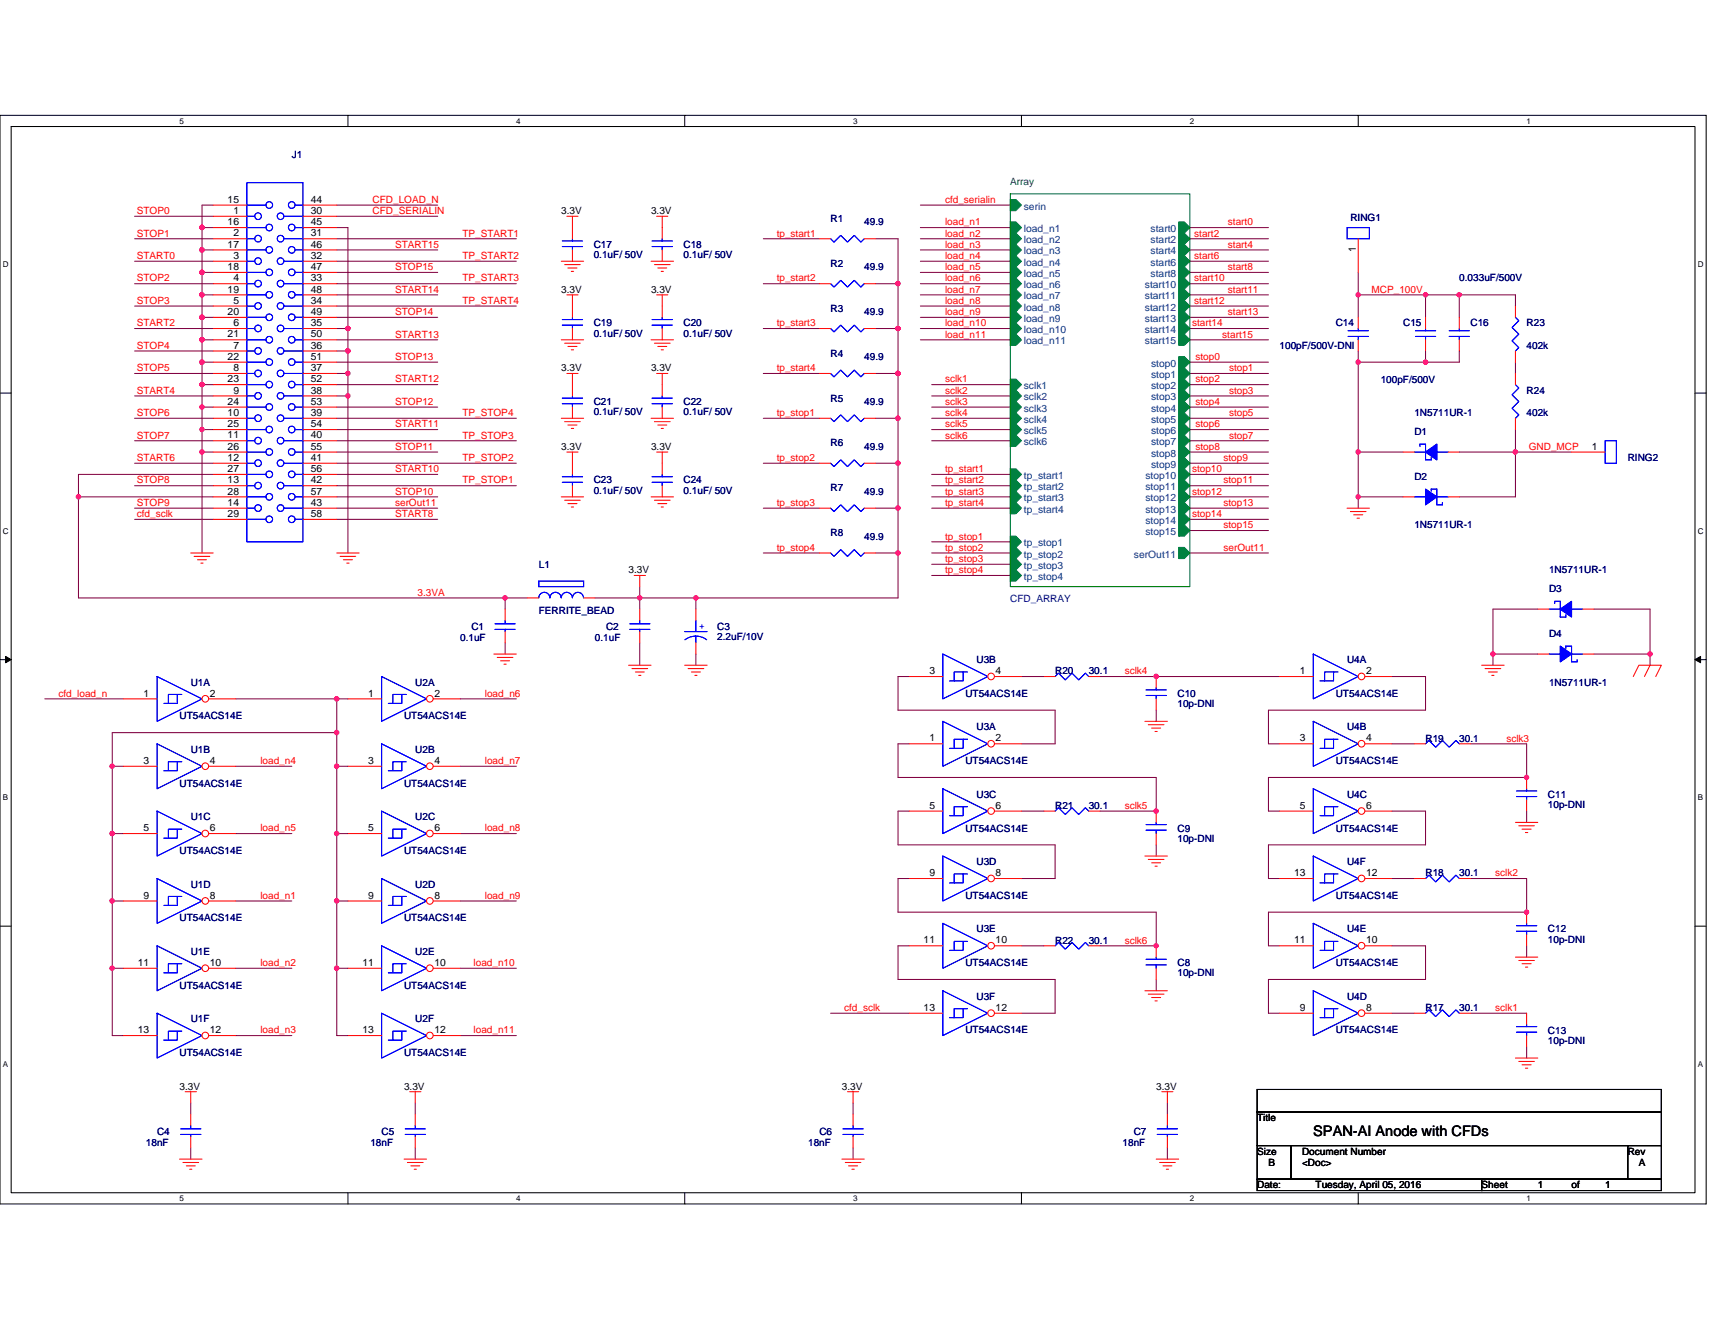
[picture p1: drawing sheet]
<svg xmlns="http://www.w3.org/2000/svg" width="279mm" height="216mm" viewBox="0 0 279 216" stroke-linecap="round" stroke-linejoin="round" font-family="sans-serif">
<defs><g id="words">
<text font-size="2.4" x="214" y="185.1">SPAN-AI Anode with CFDs</text>
<g font-size="1.7">
<text x="37.1" y="33">15</text>
<text x="38" y="34.9">1</text>
<text x="50.6" y="34.9">30</text>
<text x="50.6" y="33">44</text>
<text x="37.1" y="36.7">16</text>
<text x="37.1" y="40.3">17</text>
<text x="38" y="38.5">2</text>
<text x="50.6" y="38.5">31</text>
<text x="50.6" y="36.7">45</text>
<text x="50.6" y="40.3">46</text>
<text x="220.9" y="41.1" transform="rotate(-90 220.9 41.1)">1</text>
<text x="37.1" y="44">18</text>
<text x="37.1" y="47.7">19</text>
<text x="38" y="42.2">3</text>
<text x="38" y="45.8">4</text>
<text x="50.6" y="42.2">32</text>
<text x="50.6" y="45.8">33</text>
<text x="50.6" y="44">47</text>
<text x="50.6" y="47.7">48</text>
<text x="37.1" y="51.3">20</text>
<text x="38" y="49.5">5</text>
<text x="38" y="53.1">6</text>
<text x="50.6" y="49.5">34</text>
<text x="50.6" y="53.1">35</text>
<text x="50.6" y="51.3">49</text>
<text x="37.1" y="55">21</text>
<text x="37.1" y="58.6">22</text>
<text x="38" y="56.8">7</text>
<text x="50.6" y="56.8">36</text>
<text x="50.6" y="55">50</text>
<text x="50.6" y="58.6">51</text>
<text x="37.1" y="62.3">23</text>
<text x="37.1" y="66">24</text>
<text x="38" y="60.5">8</text>
<text x="38" y="64.1">9</text>
<text x="50.6" y="60.5">37</text>
<text x="50.6" y="64.1">38</text>
<text x="50.6" y="62.3">52</text>
<text x="50.6" y="66">53</text>
<text x="37.1" y="67.8">10</text>
<text x="37.1" y="71.4">11</text>
<text x="37.1" y="69.6">25</text>
<text x="50.6" y="67.8">39</text>
<text x="50.6" y="71.4">40</text>
<text x="50.6" y="69.6">54</text>
<text x="37.1" y="75.1">12</text>
<text x="37.1" y="73.3">26</text>
<text x="37.1" y="76.9">27</text>
<text x="50.6" y="75.1">41</text>
<text x="50.6" y="73.3">55</text>
<text x="50.6" y="76.9">56</text>
<text x="259.3" y="73.3">1</text>
<text x="37.1" y="78.8">13</text>
<text x="37.1" y="82.4">14</text>
<text x="37.1" y="80.6">28</text>
<text x="50.6" y="78.8">42</text>
<text x="50.6" y="82.4">43</text>
<text x="50.6" y="80.6">57</text>
<text x="37.1" y="84.2">29</text>
<text x="50.6" y="84.2">58</text>
<text x="23.4" y="113.5">1</text>
<text x="34.2" y="113.5">2</text>
<text x="60" y="113.5">1</text>
<text x="70.8" y="113.5">2</text>
<text x="151.4" y="109.9">3</text>
<text x="162.2" y="109.9">4</text>
<text x="211.8" y="109.9">1</text>
<text x="222.5" y="109.9">2</text>
<text x="23.4" y="124.5">3</text>
<text x="34.2" y="124.5">4</text>
<text x="60" y="124.5">3</text>
<text x="70.8" y="124.5">4</text>
<text x="151.4" y="120.8">1</text>
<text x="162.2" y="120.8">2</text>
<text x="211.8" y="120.8">3</text>
<text x="222.5" y="120.8">4</text>
<text x="151.4" y="131.8">5</text>
<text x="162.2" y="131.8">6</text>
<text x="211.8" y="131.8">5</text>
<text x="222.5" y="131.8">6</text>
<text x="23.4" y="135.4">5</text>
<text x="34.2" y="135.4">6</text>
<text x="60" y="135.4">5</text>
<text x="70.8" y="135.4">6</text>
<text x="151.4" y="142.8">9</text>
<text x="162.2" y="142.8">8</text>
<text x="210.8" y="142.8">13</text>
<text x="222.5" y="142.8">12</text>
<text x="23.4" y="146.4">9</text>
<text x="34.2" y="146.4">8</text>
<text x="60" y="146.4">9</text>
<text x="70.8" y="146.4">8</text>
<text x="150.5" y="153.7">11</text>
<text x="162.2" y="153.7">10</text>
<text x="210.8" y="153.7">11</text>
<text x="222.5" y="153.7">10</text>
<text x="22.5" y="157.4">11</text>
<text x="34.2" y="157.4">10</text>
<text x="59" y="157.4">11</text>
<text x="70.8" y="157.4">10</text>
<text x="150.5" y="164.7">13</text>
<text x="162.2" y="164.7">12</text>
<text x="211.8" y="164.7">9</text>
<text x="222.5" y="164.7">8</text>
<text x="22.5" y="168.4">13</text>
<text x="34.2" y="168.4">12</text>
<text x="59" y="168.4">13</text>
<text x="70.8" y="168.4">12</text>
</g>
<g font-size="1.7" fill="#004080">
<text x="166.8" y="34.2">serin</text>
<text x="166.8" y="37.8">load_n1</text>
<text x="166.8" y="39.6">load_n2</text>
<text x="166.8" y="41.5">load_n3</text>
<text x="187.5" y="39.6">start2</text>
<text x="187.5" y="41.5">start4</text>
<text x="187.5" y="37.8">start0</text>
<text x="166.8" y="47">load_n6</text>
<text x="166.8" y="43.3">load_n4</text>
<text x="166.8" y="45.1">load_n5</text>
<text x="186.5" y="47">start10</text>
<text x="187.5" y="43.3">start6</text>
<text x="187.5" y="45.1">start8</text>
<text x="166.8" y="48.8">load_n7</text>
<text x="166.8" y="50.6">load_n8</text>
<text x="166.8" y="52.5">load_n9</text>
<text x="186.5" y="48.8">start11</text>
<text x="186.5" y="50.6">start12</text>
<text x="186.5" y="52.5">start13</text>
<text x="166.8" y="54.3">load_n10</text>
<text x="166.8" y="56.1">load_n11</text>
<text x="186.5" y="54.3">start14</text>
<text x="186.5" y="56.1">start15</text>
<text x="187.5" y="59.8">stop0</text>
<text x="166.8" y="63.4">sclk1</text>
<text x="166.8" y="65.3">sclk2</text>
<text x="187.5" y="61.6">stop1</text>
<text x="187.5" y="63.4">stop2</text>
<text x="187.5" y="65.3">stop3</text>
<text x="166.8" y="67.1">sclk3</text>
<text x="166.8" y="68.9">sclk4</text>
<text x="166.8" y="70.7">sclk5</text>
<text x="187.5" y="68.9">stop5</text>
<text x="187.5" y="70.7">stop6</text>
<text x="187.5" y="67.1">stop4</text>
<text x="166.8" y="72.6">sclk6</text>
<text x="187.5" y="72.6">stop7</text>
<text x="187.5" y="74.4">stop8</text>
<text x="187.5" y="76.2">stop9</text>
<text x="166.8" y="78">tp_start1</text>
<text x="166.8" y="79.9">tp_start2</text>
<text x="166.8" y="81.7">tp_start3</text>
<text x="166.8" y="83.5">tp_start4</text>
<text x="186.6" y="78">stop10</text>
<text x="186.6" y="79.9">stop11</text>
<text x="186.6" y="81.7">stop12</text>
<text x="186.6" y="83.5">stop13</text>
<text x="166.8" y="89">tp_stop1</text>
<text x="186.6" y="85.4">stop14</text>
<text x="186.6" y="87.2">stop15</text>
<text x="166.8" y="90.8">tp_stop2</text>
<text x="166.8" y="92.7">tp_stop3</text>
<text x="166.8" y="94.5">tp_stop4</text>
<text x="184.7" y="90.8">serOut11</text>
</g>
<g font-size="1.6" fill="#000080">
<text x="47.5" y="25.8">J1</text>
<text x="96.7" y="40.4">C17</text>
<text x="111.4" y="40.4">C18</text>
<text x="135.3" y="36.2">R1</text>
<text x="140.8" y="36.7">49.9</text>
<text x="220" y="36">RING1</text>
<text x="96.7" y="42">0.1uF/ 50V</text>
<text x="111.4" y="42">0.1uF/ 50V</text>
<text x="135.3" y="43.5">R2</text>
<text x="140.8" y="44">49.9</text>
<text x="237.7" y="45.9">0.033uF/500V</text>
<text x="96.7" y="53.2">C19</text>
<text x="111.4" y="53.2">C20</text>
<text x="135.3" y="50.8">R3</text>
<text x="140.8" y="51.4">49.9</text>
<text x="217.6" y="53.2">C14</text>
<text x="228.6" y="53.2">C15</text>
<text x="239.6" y="53.2">C16</text>
<text x="248.7" y="53.2">R23</text>
<text x="96.7" y="54.8">0.1uF/ 50V</text>
<text x="111.4" y="54.8">0.1uF/ 50V</text>
<text x="135.3" y="58.1">R4</text>
<text x="140.8" y="58.7">49.9</text>
<text x="208.5" y="56.9">100pF/500V-DNI</text>
<text x="248.7" y="56.9">402k</text>
<text x="96.7" y="66">C21</text>
<text x="111.4" y="66">C22</text>
<text x="135.3" y="65.4">R5</text>
<text x="140.8" y="66">49.9</text>
<text x="224.9" y="62.3">100pF/500V</text>
<text x="248.7" y="64.2">R24</text>
<text x="96.7" y="67.6">0.1uF/ 50V</text>
<text x="111.4" y="67.6">0.1uF/ 50V</text>
<text x="230.4" y="70.9">D1</text>
<text x="230.4" y="67.8">1N5711UR-1</text>
<text x="248.7" y="67.8">402k</text>
<text x="135.3" y="72.7">R6</text>
<text x="140.8" y="73.3">49.9</text>
<text x="265.2" y="75.1">RING2</text>
<text x="96.7" y="78.8">C23</text>
<text x="96.7" y="80.4">0.1uF/ 50V</text>
<text x="111.4" y="78.8">C24</text>
<text x="111.4" y="80.4">0.1uF/ 50V</text>
<text x="135.3" y="80.1">R7</text>
<text x="140.8" y="80.6">49.9</text>
<text x="230.4" y="78.2">D2</text>
<text x="135.3" y="87.4">R8</text>
<text x="140.8" y="87.9">49.9</text>
<text x="230.4" y="86.1">1N5711UR-1</text>
<text x="87.8" y="92.5">L1</text>
<text x="252.4" y="93.4">1N5711UR-1</text>
<text x="87.8" y="100">FERRITE_BEAD</text>
<text x="164.6" y="98.2">CFD_ARRAY</text>
<text x="252.4" y="96.5">D3</text>
<text x="75" y="104.4">0.1uF</text>
<text x="76.8" y="102.6">C1</text>
<text x="96.9" y="104.4">0.1uF</text>
<text x="98.7" y="102.6">C2</text>
<text x="116.9" y="102.6">C3</text>
<text x="116.9" y="104.2">2.2uF/10V</text>
<text x="252.4" y="103.8">D4</text>
<text x="31.1" y="111.7">U1A</text>
<text x="67.6" y="111.7">U2A</text>
<text x="157.3" y="113.5">UT54ACS14E</text>
<text x="159.1" y="108.1">U3B</text>
<text x="171.9" y="109.9">R20</text>
<text x="177.4" y="109.9">30.1</text>
<text x="191.8" y="113.5">C10</text>
<text x="217.6" y="113.5">UT54ACS14E</text>
<text x="219.5" y="108.1">U4A</text>
<text x="252.4" y="111.7">1N5711UR-1</text>
<text x="29.3" y="117.2">UT54ACS14E</text>
<text x="65.8" y="117.2">UT54ACS14E</text>
<text x="159.1" y="119">U3A</text>
<text x="191.8" y="115.2">10p-DNI</text>
<text x="219.5" y="119">U4B</text>
<text x="31.1" y="122.7">U1B</text>
<text x="67.6" y="122.7">U2B</text>
<text x="157.3" y="124.5">UT54ACS14E</text>
<text x="217.6" y="124.5">UT54ACS14E</text>
<text x="232.2" y="120.9">R19</text>
<text x="237.7" y="120.9">30.1</text>
<text x="29.3" y="128.2">UT54ACS14E</text>
<text x="65.8" y="128.2">UT54ACS14E</text>
<text x="159.1" y="130">U3C</text>
<text x="171.9" y="131.8">R21</text>
<text x="177.4" y="131.8">30.1</text>
<text x="219.5" y="130">U4C</text>
<text x="252.2" y="130">C11</text>
<text x="252.2" y="131.6">10p-DNI</text>
<text x="31.1" y="133.6">U1C</text>
<text x="67.6" y="133.6">U2C</text>
<text x="157.3" y="135.5">UT54ACS14E</text>
<text x="191.8" y="135.5">C9</text>
<text x="191.8" y="137.1">10p-DNI</text>
<text x="217.6" y="135.5">UT54ACS14E</text>
<text x="29.3" y="139.1">UT54ACS14E</text>
<text x="65.8" y="139.1">UT54ACS14E</text>
<text x="159.1" y="141">U3D</text>
<text x="219.5" y="141">U4F</text>
<text x="232.2" y="142.8">R18</text>
<text x="237.7" y="142.8">30.1</text>
<text x="31.1" y="144.6">U1D</text>
<text x="67.6" y="144.6">U2D</text>
<text x="157.3" y="146.5">UT54ACS14E</text>
<text x="217.6" y="146.5">UT54ACS14E</text>
<text x="29.3" y="150.1">UT54ACS14E</text>
<text x="31.1" y="155.6">U1E</text>
<text x="65.8" y="150.1">UT54ACS14E</text>
<text x="67.6" y="155.6">U2E</text>
<text x="159.1" y="151.9">U3E</text>
<text x="171.9" y="153.8">R22</text>
<text x="177.4" y="153.8">30.1</text>
<text x="219.5" y="151.9">U4E</text>
<text x="252.2" y="151.9">C12</text>
<text x="252.2" y="153.6">10p-DNI</text>
<text x="29.3" y="161.1">UT54ACS14E</text>
<text x="65.8" y="161.1">UT54ACS14E</text>
<text x="157.3" y="157.4">UT54ACS14E</text>
<text x="191.8" y="157.4">C8</text>
<text x="191.8" y="159.1">10p-DNI</text>
<text x="217.6" y="157.4">UT54ACS14E</text>
<text x="31.1" y="166.6">U1F</text>
<text x="67.6" y="166.6">U2F</text>
<text x="159.1" y="162.9">U3F</text>
<text x="219.5" y="162.9">U4D</text>
<text x="232.2" y="164.7">R17</text>
<text x="237.7" y="164.7">30.1</text>
<text x="29.3" y="172.1">UT54ACS14E</text>
<text x="65.8" y="172.1">UT54ACS14E</text>
<text x="157.3" y="168.4">UT54ACS14E</text>
<text x="217.6" y="168.4">UT54ACS14E</text>
<text x="252.2" y="168.4">C13</text>
<text x="252.2" y="170.1">10p-DNI</text>
<text x="25.6" y="184.9">C4</text>
<text x="62.2" y="184.9">C5</text>
<text x="133.5" y="184.9">C6</text>
<text x="184.7" y="184.9">C7</text>
<text x="23.8" y="186.7">18nF</text>
<text x="60.3" y="186.7">18nF</text>
<text x="131.7" y="186.7">18nF</text>
<text x="182.9" y="186.7">18nF</text>
</g>
<g font-size="1.6" fill="#f00">
<text x="22.3" y="34.9">STOP0</text>
<text x="60.7" y="33.1">CFD_LOAD_N</text>
<text x="60.7" y="34.9">CFD_SERIALIN</text>
<text x="154" y="33.1">cfd_serialin</text>
<text x="22.3" y="38.5">STOP1</text>
<text x="64.4" y="40.4">START15</text>
<text x="75.3" y="38.5">TP_START1</text>
<text x="126.5" y="38.5">tp_start1</text>
<text x="154" y="36.7">load_n1</text>
<text x="154" y="38.5">load_n2</text>
<text x="154" y="40.4">load_n3</text>
<text x="194.6" y="38.5">start2</text>
<text x="200" y="36.7">start0</text>
<text x="200" y="40.4">start4</text>
<text x="22.3" y="42.2">START0</text>
<text x="22.3" y="45.9">STOP2</text>
<text x="64.4" y="47.7">START14</text>
<text x="64.4" y="44">STOP15</text>
<text x="75.3" y="45.9">TP_START3</text>
<text x="75.3" y="42.2">TP_START2</text>
<text x="126.5" y="45.9">tp_start2</text>
<text x="154" y="42.2">load_n4</text>
<text x="154" y="44">load_n5</text>
<text x="154" y="45.9">load_n6</text>
<text x="154" y="47.7">load_n7</text>
<text x="194.6" y="42.2">start6</text>
<text x="194.6" y="45.9">start10</text>
<text x="200" y="44">start8</text>
<text x="200" y="47.7">start11</text>
<text x="223.5" y="47.7">MCP_100V</text>
<text x="22.3" y="49.5">STOP3</text>
<text x="22.3" y="53.2">START2</text>
<text x="64.4" y="51.4">STOP14</text>
<text x="75.3" y="49.5">TP_START4</text>
<text x="126.5" y="53.2">tp_start3</text>
<text x="154" y="49.5">load_n8</text>
<text x="154" y="51.4">load_n9</text>
<text x="154" y="53.2">load_n10</text>
<text x="194.2" y="53.2">start14</text>
<text x="194.6" y="49.5">start12</text>
<text x="200" y="51.4">start13</text>
<text x="22.3" y="56.8">STOP4</text>
<text x="64.4" y="58.7">STOP13</text>
<text x="64.4" y="55">START13</text>
<text x="154" y="55">load_n11</text>
<text x="194.8" y="58.7">stop0</text>
<text x="199.1" y="55">start15</text>
<text x="22.3" y="60.5">STOP5</text>
<text x="22.3" y="64.2">START4</text>
<text x="64.4" y="66">STOP12</text>
<text x="64.4" y="62.3">START12</text>
<text x="126.5" y="60.5">tp_start4</text>
<text x="154" y="64.2">sclk2</text>
<text x="154" y="66">sclk3</text>
<text x="154" y="62.3">sclk1</text>
<text x="194.8" y="62.3">stop2</text>
<text x="194.8" y="66">stop4</text>
<text x="200.2" y="60.5">stop1</text>
<text x="200.2" y="64.2">stop3</text>
<text x="22.3" y="71.5">STOP7</text>
<text x="22.3" y="67.8">STOP6</text>
<text x="64.4" y="69.6">START11</text>
<text x="75.3" y="67.8">TP_STOP4</text>
<text x="75.3" y="71.5">TP_STOP3</text>
<text x="126.5" y="67.8">tp_stop1</text>
<text x="154" y="71.5">sclk6</text>
<text x="154" y="69.6">sclk5</text>
<text x="154" y="67.8">sclk4</text>
<text x="194.8" y="69.6">stop6</text>
<text x="200.2" y="67.8">stop5</text>
<text x="200.2" y="71.5">stop7</text>
<text x="22.3" y="75.1">START6</text>
<text x="64.4" y="76.9">START10</text>
<text x="64.4" y="73.3">STOP11</text>
<text x="75.3" y="75.1">TP_STOP2</text>
<text x="126.5" y="75.1">tp_stop2</text>
<text x="154" y="76.9">tp_start1</text>
<text x="194.2" y="76.9">stop10</text>
<text x="194.8" y="73.3">stop8</text>
<text x="199.3" y="75.1">stop9</text>
<text x="249.1" y="73.3">GND_MCP</text>
<text x="22.3" y="82.4">STOP9</text>
<text x="22.3" y="78.8">STOP8</text>
<text x="64.4" y="80.6">STOP10</text>
<text x="64.4" y="82.4">serOut11</text>
<text x="75.3" y="78.8">TP_STOP1</text>
<text x="126.5" y="82.4">tp_stop3</text>
<text x="154" y="78.8">tp_start2</text>
<text x="154" y="80.6">tp_start3</text>
<text x="154" y="82.4">tp_start4</text>
<text x="194.2" y="80.6">stop12</text>
<text x="199.3" y="78.8">stop11</text>
<text x="199.3" y="82.4">stop13</text>
<text x="22.3" y="84.3">cfd_sclk</text>
<text x="64.4" y="84.3">START8</text>
<text x="126.5" y="89.7">tp_stop4</text>
<text x="154" y="87.9">tp_stop1</text>
<text x="154" y="89.7">tp_stop2</text>
<text x="194.2" y="84.3">stop14</text>
<text x="199.3" y="86.1">stop15</text>
<text x="199.3" y="89.7">serOut11</text>
<text x="154" y="93.4">tp_stop4</text>
<text x="154" y="91.6">tp_stop3</text>
<text x="68" y="97.1">3.3VA</text>
<text x="9.5" y="113.5">cfd_load_n</text>
<text x="79" y="113.5">load_n6</text>
<text x="183.2" y="109.9">sclk4</text>
<text x="42.4" y="124.5">load_n4</text>
<text x="79" y="124.5">load_n7</text>
<text x="245.4" y="120.8">sclk3</text>
<text x="183.2" y="131.8">sclk5</text>
<text x="42.4" y="135.5">load_n5</text>
<text x="79" y="135.5">load_n8</text>
<text x="243.6" y="142.8">sclk2</text>
<text x="42.4" y="146.5">load_n1</text>
<text x="79" y="146.5">load_n9</text>
<text x="183.2" y="153.8">sclk6</text>
<text x="42.4" y="157.4">load_n2</text>
<text x="77.2" y="157.4">load_n10</text>
<text x="137.5" y="164.7">cfd_sclk</text>
<text x="243.6" y="164.7">sclk1</text>
<text x="42.4" y="168.4">load_n3</text>
<text x="77.2" y="168.4">load_n11</text>
</g>
<g font-size="1.6">
<text x="91.4" y="34.9">3.3V</text>
<text x="106.1" y="34.9">3.3V</text>
<text x="91.4" y="47.7">3.3V</text>
<text x="106.1" y="47.7">3.3V</text>
<text x="91.4" y="60.5">3.3V</text>
<text x="106.1" y="60.5">3.3V</text>
<text x="91.4" y="73.3">3.3V</text>
<text x="106.1" y="73.3">3.3V</text>
<text x="102.4" y="93.4">3.3V</text>
<text x="29.3" y="177.5">3.3V</text>
<text x="65.8" y="177.5">3.3V</text>
<text x="137.2" y="177.5">3.3V</text>
<text x="188.4" y="177.5">3.3V</text>
<text x="204.8" y="182.7">Title</text>
<text x="204.8" y="188.2">Size</text>
<text x="206.7" y="190">B</text>
<text x="212.1" y="188.2">Document Number</text>
<text x="212.1" y="190">&lt;Doc&gt;</text>
<text x="265.2" y="188.2">Rev</text>
<text x="267" y="190">A</text>
<text x="204.8" y="193.6">Date:</text>
<text x="214.3" y="193.6">Tuesday, April 05, 2016</text>
<text x="241.4" y="193.6">Sheet</text>
<text x="250.5" y="193.6">1</text>
<text x="256" y="193.6">of</text>
<text x="261.5" y="193.6">1</text>
</g>
<text font-size="1.6" fill="#004040" x="164.6" y="30.1">Array</text>
<text font-size="1.6" fill="#00f" x="113.9" y="102.5">+</text>
<g font-size="1.3">
<text x="29.3" y="20.2">5</text>
<text x="84.1" y="20.2">4</text>
<text x="139" y="20.2">3</text>
<text x="193.8" y="20.2">2</text>
<text x="248.7" y="20.2">1</text>
<text x=".5" y="43.5">D</text>
<text x="276.6" y="43.5">D</text>
<text x=".5" y="87">C</text>
<text x="276.6" y="87">C</text>
<text x=".5" y="130.4">B</text>
<text x="276.6" y="130.4">B</text>
<text x=".5" y="173.8">A</text>
<text x="276.6" y="173.8">A</text>
<text x="29.3" y="195.7">5</text>
<text x="84.1" y="195.7">4</text>
<text x="139" y="195.7">3</text>
<text x="193.8" y="195.7">2</text>
<text x="248.7" y="195.7">1</text>
</g>
</g></defs>
<path d="M0 18.8h278v177.4h-278zM1.8 20.6h274.3v173.8h-274.3z" fill="none" stroke="#000" stroke-width=".17"/>
<g fill="#fff">
<path d="M29.3 19h.7v1.4h-.7z"/>
<path d="M29.3 194.5h.7v1.5h-.7z"/>
</g>
<path d="M56.7 18.8v1.8M56.7 194.4v1.8" fill="none" stroke="#000" stroke-width=".17"/>
<g fill="#fff">
<path d="M84.1 19h.7v1.4h-.7z"/>
<path d="M84.1 194.5h.7v1.5h-.7z"/>
</g>
<path d="M111.5 18.8v1.8M111.5 194.4v1.8" fill="none" stroke="#000" stroke-width=".17"/>
<g fill="#fff">
<path d="M139 19h.7v1.4h-.7z"/>
<path d="M139 194.5h.7v1.5h-.7z"/>
</g>
<path d="M166.4 18.8v1.8M166.4 194.4v1.8" fill="none" stroke="#000" stroke-width=".17"/>
<g fill="#fff">
<path d="M193.8 19h.8v1.4h-.8z"/>
<path d="M193.8 194.5h.8v1.5h-.8z"/>
</g>
<path d="M221.3 18.8v1.8M221.3 194.4v1.8" fill="none" stroke="#000" stroke-width=".17"/>
<g fill="#fff">
<path d="M248.7 19h.7v1.4h-.7z"/>
<path d="M248.7 194.5h.7v1.5h-.7z"/>
<path d="M.5 42.3h.9v1.5h-.9z"/>
<path d="M276.6 42.3h1v1.5h-1z"/>
<path d="M.5 85.8h.9v1.4h-.9z"/>
<path d="M276.6 85.8h1v1.4h-1z"/>
</g>
<path d="M0 64.1h1.8M276.1 64.1h1.9" fill="none" stroke="#000" stroke-width=".17"/>
<g fill="#fff">
<path d="M.5 129.2h.8v1.5h-.8z"/>
<path d="M276.6 129.2h.9v1.5h-.9z"/>
</g>
<path d="M0 107.5h1.8M276.1 107.5h1.9" fill="none" stroke="#000" stroke-width=".17"/>
<path d="M.9 107l.9 .5-.9 .5zM276.1 107.5l1-.5v1z" fill="#000" stroke="#000" stroke-width=".16"/>
<g fill="#fff">
<path d="M.5 172.6h.8v1.5h-.8z"/>
<path d="M276.6 172.6h.9v1.5h-.9z"/>
</g>
<path d="M0 150.9h1.8M276.1 150.9h1.9M204.8 177.5h65.9v3.7h-65.9zM204.8 181.2h65.9v5.5h-65.9zM204.8 186.7h5.5v5.5h-5.5zM204.8 192.2h36.6v1.8h-36.6zM210.3 186.7h54.9v5.5h-54.9zM241.4 192.2h29.3v1.8h-29.3zM265.2 186.7h5.5v5.5h-5.5z" fill="none" stroke="#000" stroke-width=".17"/>
<g fill="none" stroke="#800040" stroke-width=".17">
<path d="M21.9 35.2h12.8M21.9 38.9h12.8M32.9 37.1v3.6M32.9 37.1h1.8M34.7 33.4h-1.8v3.7M54.9 35.2h16.4M54.9 37.1h1.8v16.4M54.9 38.9h29.2M54.9 33.4h16.4M124.4 38.9h9.1M142.6 38.9h3.7v7.3M149.9 37.1h14.7"/>
<path d="M149.9 38.9h14.7M149.9 33.4h14.7M193.8 37.1h12.9M193.8 38.9h12.9M21.9 42.6h12.8M21.9 49.9h12.8M21.9 53.5h12.8M21.9 46.2h12.8M21.9 57.2h12.8M32.9 55.4h1.8M32.9 44.4v3.6M32.9 51.7v3.7"/>
<path d="M32.9 59v3.7M32.9 51.7h1.8M32.9 48v3.7M32.9 55.4v3.6M32.9 59h1.8M32.9 48h1.8M32.9 40.7v3.7M32.9 44.4h1.8M32.9 40.7h1.8M54.9 59h16.4M54.9 55.4h16.4M54.9 51.7h16.4"/>
<path d="M54.9 48h16.4M54.9 44.4h16.4M54.9 40.7h16.4M54.9 46.2h29.2M54.9 49.9h29.2M54.9 53.5h1.8M54.9 57.2h1.8M54.9 42.6h29.2M56.7 57.2v3.7M56.7 53.5v3.7M124.4 46.2h9.1M124.4 53.5h9.1"/>
<path d="M142.6 53.5h3.7M142.6 46.2h3.7M146.3 46.2v7.3M146.3 53.5v7.4M149.9 40.7h14.7M149.9 42.6h14.7M149.9 44.4h14.7M149.9 46.2h14.7M149.9 48h14.7M149.9 49.9h14.7M149.9 55.4h14.7M149.9 51.7h14.7"/>
<path d="M149.9 53.5h14.7M193.8 40.7h12.9M193.8 42.6h12.9M193.8 44.4h12.9M193.8 46.2h12.9M193.8 48h12.9M193.8 49.9h12.9M193.8 51.7h12.9M193.8 53.5h12.9M193.8 55.4h12.9M193.8 59h12.9M221.3 48h10.9"/>
<path d="M221.3 59h10.9M221.3 44.4v3.6M221.3 48v3.7M221.3 59v14.7M221.3 57.2v1.8M232.2 57.2v1.8M232.2 48v3.7M232.2 48h5.5M237.7 57.2v1.8h-5.5M237.7 48v3.7M237.7 48h9.2v1.9M246.9 59v1.9"/>
<path d="M21.9 60.9h12.8M21.9 64.5h12.8M21.9 71.8h12.8M21.9 75.5h12.8M21.9 68.2h12.8M21.9 79.1h12.8M32.9 62.7v3.6M32.9 62.7h1.8M32.9 73.7h1.8M32.9 70h1.8M32.9 70v3.7M32.9 66.3h1.8"/>
<path d="M32.9 66.3v3.7M32.9 73.7v16.4M34.7 77.3h-21.9v3.7M54.9 64.5h1.8M54.9 60.9h1.8M54.9 77.3h16.4M54.9 73.7h16.4M54.9 70h16.4M54.9 66.3h16.4M54.9 62.7h16.4M54.9 68.2h29.2M54.9 79.1h29.2"/>
<path d="M54.9 71.8h29.2M54.9 75.5h29.2M56.7 60.9v3.6M56.7 64.5v25.6M124.4 75.5h9.1M124.4 68.2h9.1M124.4 60.9h9.1M142.6 60.9h3.7M142.6 75.5h3.7M142.6 68.2h3.7M146.3 68.2v7.3M146.3 75.5v7.3"/>
<path d="M146.3 60.9v7.3M151.8 77.3h12.8M151.8 64.5h12.8M151.8 79.1h12.8M151.8 66.3h12.8M151.8 71.8h12.8M151.8 70h12.8M151.8 62.7h12.8M151.8 68.2h12.8M193.8 60.9h12.9M193.8 62.7h12.9M193.8 64.5h12.9"/>
<path d="M193.8 66.3h12.9M193.8 68.2h12.9M193.8 70h12.9M193.8 71.8h12.9M193.8 73.7h12.9M193.8 75.5h12.9M193.8 77.3h12.9M193.8 79.1h12.9M221.3 73.7v7.3M221.3 73.7h7.3M237.7 73.7h9.2M246.9 70v3.7"/>
<path d="M246.9 73.7v7.3h-9.2M246.9 73.7h9.1M12.8 81v16.4h69.5M12.8 81h21.9M21.9 82.8h12.8M21.9 84.6h12.8M54.9 81h16.4M54.9 84.6h16.4M54.9 82.8h16.4M82.3 97.4v1.9M82.3 97.4h3.6M96.9 97.4h7.3"/>
<path d="M104.2 95.6v1.8M104.2 97.4v1.9M104.2 97.4h9.2M113.4 97.4v1.9M124.4 82.8h9.1M124.4 90.1h9.1M142.6 90.1h3.7M142.6 82.8h3.7M146.3 82.8v7.3M146.3 90.1v7.3h-32.9M151.8 93.8h12.8M151.8 88.3h12.8"/>
<path d="M151.8 91.9h12.8M151.8 81h12.8M151.8 90.1h12.8M151.8 82.8h12.8M193.8 81h12.9M193.8 82.8h12.9M193.8 84.6h12.9M193.8 86.4h12.9M193.8 90.1h12.9M221.3 81h7.3M221.3 81v1.8M250.5 99.3h-7.3v9.1"/>
<path d="M259.7 99.3h9.1v7.3M7.3 113.9h12.8M38.4 113.9h16.5M54.9 113.9h1.8M54.9 119.4v5.5M54.9 119.4h-36.6v5.5M54.9 113.9v5.5M75 113.9h9.1M82.3 104.7v1.9M104.2 104.7v3.7M113.4 106.6v1.8M148.1 110.2h-1.8v5.5h25.6v5.5h-5.5"/>
<path d="M166.4 110.2h3.7M179.2 110.2h29.3M188.4 115.7v1.8M226.8 110.2h5.4v5.5h-25.5v5.5h1.8M243.2 106.6h7.3M259.7 106.6h9.1M268.8 106.6v1.8M18.3 124.9h1.8M18.3 124.9v10.9M18.3 135.8h1.8M18.3 135.8v11M38.4 135.8h9.1"/>
<path d="M38.4 124.9h9.1M54.9 135.8v11M54.9 124.9h1.8M54.9 135.8h1.8M54.9 124.9v10.9M75 124.9h9.1M75 135.8h9.1M148.1 132.2h-1.8v5.5h25.6v5.5h-5.5M148.1 121.2h-1.8v5.5h42.1v5.5h-9.2M166.4 132.2h3.7M188.4 137.7v1.8M226.8 132.2h5.4v5.5h-25.5v5.5h1.8"/>
<path d="M226.8 121.2h3.6M239.6 121.2h9.1v5.5h-42v5.5h1.8M248.7 132.2v1.8M18.3 157.8v10.9h1.8M18.3 146.8v11M18.3 146.8h1.8M18.3 157.8h1.8M38.4 146.8h9.1M38.4 157.8h9.1M54.9 157.8v10.9h1.8M54.9 146.8v11M54.9 146.8h1.8"/>
<path d="M54.9 157.8h1.8M75 146.8h9.1M75 157.8h9.1M148.1 154.1h-1.8v5.5h25.6v5.5h-5.5M148.1 143.2h-1.8v5.4h42.1v5.5h-9.2M166.4 154.1h3.7M188.4 159.6v1.8M226.8 154.1h5.4v5.5h-25.5v5.5h1.8M226.8 143.2h3.6M239.6 143.2h9.1v5.4h-42v5.5h1.8M248.7 154.1v1.9M31.1 179.7v1.8"/>
<path d="M38.4 168.7h9.1M67.6 179.7v1.8M75 168.7h9.1M135.3 165.1h12.8M139 179.7v1.8M190.2 179.7v1.8M226.8 165.1h3.6M239.6 165.1h9.1M248.7 170.6v1.8M31.1 187v1.9M67.6 187v1.9M139 187v1.9"/>
<path d="M190.2 187v1.9"/>
</g>
<g fill="#f0f" stroke="#f0f" stroke-width=".17">
<circle cx="32.9" cy="37.1" r=".36"/>
<circle cx="32.9" cy="44.4" r=".35"/>
<circle cx="32.9" cy="48" r=".35"/>
<circle cx="188.3" cy="110.2" r=".36"/>
<circle cx="248.7" cy="148.6" r=".35"/>
<circle cx="188.3" cy="154.1" r=".35"/>
<circle cx="188.3" cy="132.2" r=".36"/>
<circle cx="82.3" cy="97.4" r=".36"/>
<circle cx="54.8" cy="157.8" r=".36"/>
<circle cx="248.7" cy="126.7" r=".35"/>
<circle cx="54.8" cy="113.9" r=".36"/>
<circle cx="32.9" cy="51.7" r=".35"/>
<circle cx="32.9" cy="55.3" r=".36"/>
<circle cx="54.8" cy="135.8" r=".36"/>
<circle cx="54.8" cy="146.8" r=".36"/>
<circle cx="32.9" cy="62.7" r=".35"/>
<circle cx="54.8" cy="119.4" r=".36"/>
<circle cx="54.8" cy="124.8" r=".36"/>
<circle cx="56.7" cy="53.5" r=".35"/>
<circle cx="146.3" cy="90.1" r=".36"/>
<circle cx="146.3" cy="46.2" r=".36"/>
<circle cx="32.9" cy="59" r=".36"/>
<circle cx="56.7" cy="57.2" r=".35"/>
<circle cx="56.7" cy="60.8" r=".35"/>
<circle cx="146.3" cy="60.8" r=".36"/>
<circle cx="146.3" cy="68.2" r=".36"/>
<circle cx="146.3" cy="53.5" r=".36"/>
<circle cx="32.9" cy="40.7" r=".36"/>
<circle cx="104.2" cy="97.4" r=".36"/>
<circle cx="146.3" cy="75.5" r=".36"/>
<circle cx="146.3" cy="82.8" r=".36"/>
<circle cx="18.3" cy="157.8" r=".36"/>
<circle cx="18.3" cy="124.8" r=".36"/>
<circle cx="18.3" cy="135.8" r=".36"/>
<circle cx="18.3" cy="146.8" r=".36"/>
<circle cx="32.9" cy="66.3" r=".35"/>
<circle cx="32.9" cy="70" r=".35"/>
<circle cx="12.8" cy="80.9" r=".36"/>
<circle cx="221.3" cy="48" r=".35"/>
<circle cx="232.2" cy="48" r=".36"/>
<circle cx="232.2" cy="59" r=".36"/>
<circle cx="221.3" cy="59" r=".36"/>
<circle cx="237.7" cy="48" r=".36"/>
<circle cx="221.3" cy="73.6" r=".36"/>
<circle cx="221.3" cy="80.9" r=".35"/>
<circle cx="56.7" cy="64.5" r=".36"/>
<circle cx="32.9" cy="73.6" r=".36"/>
<circle cx="246.9" cy="73.6" r=".36"/>
<circle cx="243.2" cy="106.6" r=".35"/>
<circle cx="268.8" cy="106.6" r=".36"/>
<circle cx="113.4" cy="97.4" r=".36"/>
</g>
<g fill="none" stroke="#f00" stroke-width=".17">
<path d="M92.4 35.2h1.8M93.3 35.2v1.9M107 35.2h1.8M107.9 35.2v3.7M91.4 42.6h3.7M91.4 55.4h3.7M92 43.1h2.5M92 55.9h2.5M92.4 48h1.8M92.5 43.7h1.5M92.5 56.5h1.5M93.1 44.2h.4"/>
<path d="M93.1 57h.4M93.3 48v1.9M106.1 55.4h3.6M106.1 42.6h3.6M106.6 55.9h2.6M106.6 43.1h2.6M107 48h1.8M107.2 56.5h1.4M107.2 43.7h1.4M107.7 57h.4M107.7 44.2h.4M107.9 40.7v1.9"/>
<path d="M107.9 48v1.9M91.4 68.2h3.7M92 68.7h2.5M92.4 73.7h1.8M92.4 60.9h1.8M92.5 69.3h1.5M93.1 69.8h.4M93.3 73.7v1.8M93.3 60.9v1.8M106.1 68.2h3.6M106.6 68.7h2.6M107 73.7h1.8"/>
<path d="M107 60.9h1.8M107.2 69.3h1.4M107.7 69.8h.4M107.9 73.7v1.8M107.9 60.9v1.8M31.1 90.1h3.6M31.6 90.7h2.6M32.2 91.2h1.4M32.7 91.8h.4M54.9 90.1h3.6M55.4 90.7h2.6M55.9 91.2h1.5"/>
<path d="M56.5 91.8h.4M91.4 81h3.7M92 81.5h2.5M92.5 82.1h1.5M93.1 82.6h.4M103.3 93.8h1.9M104.2 93.8v1.8M106.1 81h3.6M106.6 81.5h2.6M107.2 82.1h1.4M107.7 82.6h.4M219.5 82.8h3.6"/>
<path d="M220 83.4h2.5M220.5 83.9h1.5M221.1 84.4h.4M80.5 106.6h3.6M81 107.1h2.6M81.6 107.7h1.4M82.1 108.2h.4M102.4 108.4h3.7M103 108.9h2.5M103.5 109.5h1.5M104.1 110h.3M111.5 108.4h3.7"/>
<path d="M112.1 108.9h2.6M112.6 109.5h1.5M113.2 110h.4M186.5 117.5h3.7M187.1 118.1h2.5M187.6 118.6h1.5M188.2 119.2h.3M241.4 108.4h3.6M241.9 108.9h2.6M242.5 109.5h1.4M243 110h.4M266.1 110.2l.9-1.8h3.7l-1 1.8"/>
<path d="M268.8 108.4l-.9 1.8M20.1 135.8h5.5M186.5 139.5h3.7M246.9 134h3.6M247.4 134.6h2.6M248 135.1h1.4M248.5 135.7h.4M187.1 140h2.5M187.6 140.6h1.5M188.2 141.1h.3M246.9 156h3.6M247.4 156.5h2.6"/>
<path d="M248 157h1.4M248.5 157.6h.4M30.2 177.9h1.8M31.1 177.9v1.8M66.7 177.9h1.9M67.6 177.9v1.8M138.1 177.9h1.8M139 177.9v1.8M186.5 161.4h3.7M187.1 162h2.5M187.6 162.5h1.5M188.2 163.1h.3"/>
<path d="M189.3 177.9h1.8M190.2 177.9v1.8M246.9 172.4h3.6M247.4 173h2.6M248 173.5h1.4M248.5 174.1h.4M29.3 188.9h3.6M29.8 189.4h2.6M30.4 190h1.4M30.9 190.5h.4M65.8 188.9h3.7M66.4 189.4h2.5"/>
<path d="M66.9 190h1.5M67.5 190.5h.3M137.2 188.9h3.6M137.7 189.4h2.6M138.2 190h1.5M138.8 190.5h.4M188.4 188.9h3.6M188.9 189.4h2.6M189.5 190h1.4M190 190.5h.4"/>
</g>
<path d="M106.2 39.3h3.3M107.9 38.9v.4M106.2 40.2h3.3M107.9 40.2v.5M25.6 132.2l7.3 3.6-7.3 3.7zM28.9 135.1v1.5h-2.2M29.6 135.1h-2.2v1.5" fill="none" stroke="#00f" stroke-width=".17"/>
<circle cx="33.5" cy="135.8" r=".54" fill="#fff" stroke="#f00" stroke-width=".17"/>
<path d="M20.1 113.9h5.5M34 135.8h4.4" fill="none" stroke="#f00" stroke-width=".17"/>
<path d="M25.6 110.2l7.3 3.7-7.3 3.6zM28.9 113.2v1.4h-2.2M29.6 113.2h-2.2v1.4" fill="none" stroke="#00f" stroke-width=".17"/>
<circle cx="33.5" cy="113.9" r=".54" fill="#fff" stroke="#f00" stroke-width=".17"/>
<path d="M133.5 75.5h1.8M140.8 75.5h1.8M34 113.9h4.4M56.7 124.9h5.5M230.4 165.1h1.8M237.7 165.1h1.9" fill="none" stroke="#f00" stroke-width=".17"/>
<path d="M135.3 75.5l.6 .5 1.1-1.1 1.1 1.1 1.1-1.1 1.1 1.1 .5-.5M62.2 121.2l7.3 3.7-7.3 3.6zM65.5 124.1v1.5h-2.2M66.2 124.1h-2.2v1.5M232.2 165.1l.6-.6 1.1 1.2 1.1-1.2 1.1 1.2 1.1-1.2 .5 .6" fill="none" stroke="#00f" stroke-width=".17"/>
<circle cx="70" cy="124.8" r=".54" fill="#fff" stroke="#f00" stroke-width=".17"/>
<path d="M237.7 51.7v1.8M237.7 55.4v1.8M82.3 99.3v1.8M228.6 81h1.8M235.9 81h1.8M82.3 102.9v1.8M170.1 110.2h1.8M177.4 110.2h1.8M56.7 135.8h5.5M70.6 124.9h4.4M188.4 132.2v1.8M188.4 135.8v1.9" fill="none" stroke="#f00" stroke-width=".17"/>
<g fill="none" stroke="#00f" stroke-width=".17">
<path d="M236.1 54.8h3.3M236.1 53.9h3.3M237.7 53.5v.4M237.7 54.8v.6M230.4 81h1.8M233.2 80.1v-.4h.9v2.6h.9v-.4M234.1 81h1.8M80.6 101.6h3.3M80.6 102.6h3.3M82.3 102.6v.3M82.3 101.1v.5M171.9 110.2l.5-.5 1.1 1.1 1.1-1.1 1.1 1.1 1.1-1.1 .6 .5"/>
<path d="M62.2 132.2l7.3 3.6-7.3 3.7zM65.5 135.1v1.5h-2.2M66.2 135.1h-2.2v1.5M186.7 135.3h3.3M186.7 134.4h3.3M188.4 134v.4M188.4 135.3v.5"/>
</g>
<g fill="#00f" stroke="#00f" stroke-width=".17">
<path d="M232.2 79.7l1.9 1.3-1.9 1.3z" fill-rule="evenodd"/>
<path d="M232.2 79.7l1.9 1.3-1.9 1.3z" fill-rule="evenodd"/>
</g>
<circle cx="70" cy="135.8" r=".54" fill="#fff" stroke="#f00" stroke-width=".17"/>
<path d="M70.6 135.8h4.4M56.7 168.7h5.5" fill="none" stroke="#f00" stroke-width=".17"/>
<path d="M62.2 165.1l7.3 3.6-7.3 3.7zM65.5 168v1.5h-2.2M66.2 168h-2.2v1.5" fill="none" stroke="#00f" stroke-width=".17"/>
<circle cx="70" cy="168.7" r=".54" fill="#fff" stroke="#f00" stroke-width=".17"/>
<g fill="none" stroke="#f00" stroke-width=".17">
<path d="M221.3 38.9v5.5M246.9 49.9v1.8M246.9 57.2v1.8M107.9 75.5v1.8M107.9 79.1v1.9M104.2 99.3v1.8M250.5 99.3h1.9M257.9 99.3h1.8M104.2 102.9v1.8M208.5 132.2h5.5M70.6 168.7h4.4M248.7 165.1v1.8"/>
<path d="M248.7 168.7v1.9"/>
</g>
<g fill="none" stroke="#00f" stroke-width=".17">
<path d="M219.5 37.1h3.6v1.8h-3.6zM246.9 51.7l.5 .6-1.1 1.1 1.1 1-1.1 1.1 1.1 1.1-.5 .6M106.2 78.6h3.3M106.2 77.7h3.3M107.9 77.3v.4M107.9 78.6v.5M252.4 99.3h1.8M253.3 98.3v-.3h.9v2.5h.9v-.3M256 99.3h1.9M102.6 101.6h3.3M102.6 102.6h3.3M104.2 102.6v.3"/>
<path d="M104.2 101.1v.5M214 128.5l7.3 3.7-7.3 3.6zM217.3 131.4v1.5h-2.2M218 131.4h-2.2v1.5M247.1 168.2h3.3M247.1 167.3h3.3M248.7 166.9v.4M248.7 168.2v.5"/>
</g>
<g fill="#00f" stroke="#00f" stroke-width=".17">
<path d="M254.2 99.3l1.8-1.3v2.5z" fill-rule="evenodd"/>
<path d="M254.2 99.3l1.8-1.3v2.5z" fill-rule="evenodd"/>
</g>
<circle cx="221.8" cy="132.2" r=".54" fill="#fff" stroke="#f00" stroke-width=".17"/>
<path d="M133.5 53.5h1.8M140.8 53.5h1.8M222.4 132.2h4.4M148.1 143.2h5.5" fill="none" stroke="#f00" stroke-width=".17"/>
<path d="M135.3 53.5l.6 .6 1.1-1.1 1.1 1.1 1.1-1.1 1.1 1.1 .5-.6M153.6 139.5l7.3 3.7-7.3 3.6zM156.9 142.4v1.5h-2.2M157.6 142.4h-2.2v1.5" fill="none" stroke="#00f" stroke-width=".17"/>
<circle cx="161.5" cy="143.1" r=".54" fill="#fff" stroke="#f00" stroke-width=".17"/>
<g fill="none" stroke="#f00" stroke-width=".17">
<path d="M34.7 35.2h5.5M34.7 38.9h5.5M34.7 33.4h5.5M34.7 37.1h5.5M49.4 35.2h5.5M49.4 38.9h5.5M49.4 33.4h5.5M49.4 37.1h5.5M34.7 42.6h5.5M34.7 46.2h5.5M34.7 49.9h5.5M34.7 53.5h5.5"/>
<path d="M34.7 57.2h5.5M34.7 40.7h5.5M34.7 44.4h5.5M34.7 48h5.5M34.7 51.7h5.5M34.7 55.4h5.5M34.7 59h5.5M49.4 42.6h5.5M49.4 46.2h5.5M49.4 49.9h5.5M49.4 53.5h5.5M49.4 57.2h5.5"/>
<path d="M49.4 40.7h5.5M49.4 44.4h5.5M49.4 48h5.5M49.4 51.7h5.5M49.4 55.4h5.5M49.4 59h5.5M93.3 49.9v1.8M93.3 53.5v1.9M34.7 60.9h5.5M34.7 64.5h5.5M34.7 68.2h5.5M34.7 71.8h5.5"/>
<path d="M34.7 75.5h5.5M34.7 79.1h5.5M34.7 62.7h5.5M34.7 66.3h5.5M34.7 70h5.5M34.7 73.7h5.5M34.7 77.3h5.5M49.4 60.9h5.5M49.4 64.5h5.5M49.4 68.2h5.5M49.4 71.8h5.5M49.4 75.5h5.5"/>
<path d="M49.4 79.1h5.5M49.4 62.7h5.5M49.4 66.3h5.5M49.4 70h5.5M49.4 73.7h5.5M49.4 77.3h5.5M34.7 82.8h5.5M34.7 81h5.5M34.7 84.6h5.5M49.4 82.8h5.5M49.4 81h5.5M49.4 84.6h5.5"/>
<path d="M85.9 97.4h1.9M95.1 97.4h1.8M188.4 110.2v1.9M188.4 113.9v1.8M148.1 132.2h5.5M162 143.2h4.4"/>
</g>
<g fill="none" stroke="#00f" stroke-width=".17">
<path d="M40.2 35.2h1.3M40.2 33.4h3.1M40.2 37.1h3.1M40.2 38.9h1.3M40.2 29.8h9.2v58.5h-9.2zM46.3 35.2h3.1M46.3 38.9h3.1M48.1 33.4h1.3M48.1 37.1h1.3M40.2 42.6h1.3M40.2 40.7h3.1M40.2 44.4h3.1"/>
<path d="M40.2 46.2h1.3M40.2 48h3.1M40.2 51.7h3.1M40.2 49.9h1.3M40.2 55.4h3.1M40.2 53.5h1.3M40.2 59h3.1M40.2 57.2h1.3M46.3 42.6h3.1M46.3 46.2h3.1M46.3 49.9h3.1M46.3 53.5h3.1"/>
<path d="M46.3 57.2h3.1M48.1 40.7h1.3M48.1 44.4h1.3M48.1 48h1.3M48.1 51.7h1.3M48.1 55.4h1.3M48.1 59h1.3M91.6 53h3.3M91.6 52.1h3.3M93.3 51.7v.4M93.3 53v.5M40.2 62.7h3.1"/>
<path d="M40.2 60.9h1.3M40.2 66.3h3.1M40.2 64.5h1.3M40.2 70h3.1M40.2 68.2h1.3M40.2 73.7h3.1M40.2 71.8h1.3M40.2 77.3h3.1M40.2 75.5h1.3M40.2 79.1h1.3M46.3 60.9h3.1M46.3 64.5h3.1"/>
<path d="M46.3 68.2h3.1M46.3 71.8h3.1M46.3 75.5h3.1M46.3 79.1h3.1M48.1 62.7h1.3M48.1 66.3h1.3M48.1 70h1.3M48.1 73.7h1.3M48.1 77.3h1.3M40.2 81h3.1M40.2 84.6h3.1M40.2 82.8h1.3"/>
<path d="M46.3 82.8h3.1M48.1 81h1.3M48.1 84.6h1.3M87.8 94.7h7.3v.9h-7.3zM89.6 97.4a.9 .9 0 0 0-.9-.9 .9 .9 0 0 0-.9 .9M93.2 97.4a.91 .91 0 0 0-.9-.9 .91 .91 0 0 0-.9 .9 .91 .91 0 0 0-.9-.9 .91 .91 0 0 0-.9 .9M95.1 97.4a.9 .9 0 0 0-.9-.9 .9 .9 0 0 0-.9 .9M186.7 113.3h3.3M186.7 112.4h3.3M188.4 112.1v.3M188.4 113.3v.6M153.6 128.5l7.3 3.7-7.3 3.6z"/>
<path d="M156.9 131.4v1.5h-2.2M157.6 131.4h-2.2v1.5"/>
<circle cx="42" cy="38.9" r=".54"/>
<circle cx="42" cy="35.2" r=".54"/>
<circle cx="43.9" cy="33.4" r=".54"/>
<circle cx="43.9" cy="37.1" r=".54"/>
<circle cx="45.7" cy="35.2" r=".54"/>
<circle cx="45.7" cy="38.9" r=".54"/>
<circle cx="47.5" cy="33.4" r=".54"/>
<circle cx="47.5" cy="37.1" r=".54"/>
<circle cx="42" cy="42.6" r=".54"/>
<circle cx="42" cy="46.2" r=".54"/>
<circle cx="42" cy="49.9" r=".54"/>
<circle cx="42" cy="57.2" r=".54"/>
<circle cx="42" cy="53.5" r=".54"/>
<circle cx="43.9" cy="40.7" r=".54"/>
<circle cx="43.9" cy="48" r=".54"/>
<circle cx="43.9" cy="44.4" r=".54"/>
<circle cx="43.9" cy="51.7" r=".54"/>
<circle cx="43.9" cy="55.4" r=".54"/>
<circle cx="43.9" cy="59" r=".54"/>
<circle cx="45.7" cy="42.6" r=".54"/>
<circle cx="45.7" cy="46.2" r=".54"/>
<circle cx="45.7" cy="49.9" r=".54"/>
<circle cx="45.7" cy="53.5" r=".54"/>
<circle cx="45.7" cy="57.2" r=".54"/>
<circle cx="47.5" cy="48" r=".54"/>
<circle cx="47.5" cy="44.4" r=".54"/>
<circle cx="47.5" cy="40.7" r=".54"/>
<circle cx="47.5" cy="51.7" r=".54"/>
<circle cx="47.5" cy="55.4" r=".54"/>
<circle cx="47.5" cy="59" r=".54"/>
<circle cx="42" cy="68.1" r=".54"/>
<circle cx="42" cy="75.5" r=".54"/>
<circle cx="42" cy="79.1" r=".54"/>
<circle cx="42" cy="60.8" r=".54"/>
<circle cx="42" cy="64.5" r=".54"/>
<circle cx="42" cy="71.8" r=".54"/>
<circle cx="43.9" cy="73.6" r=".54"/>
<circle cx="43.9" cy="77.3" r=".54"/>
<circle cx="43.9" cy="62.7" r=".54"/>
<circle cx="43.9" cy="66.3" r=".54"/>
<circle cx="43.9" cy="70" r=".54"/>
<circle cx="45.7" cy="79.1" r=".54"/>
<circle cx="45.7" cy="60.8" r=".54"/>
<circle cx="45.7" cy="75.5" r=".54"/>
<circle cx="45.7" cy="71.8" r=".54"/>
<circle cx="45.7" cy="68.1" r=".54"/>
<circle cx="45.7" cy="64.5" r=".54"/>
<circle cx="47.5" cy="70" r=".54"/>
<circle cx="47.5" cy="62.7" r=".54"/>
<circle cx="47.5" cy="73.6" r=".54"/>
<circle cx="47.5" cy="66.3" r=".54"/>
<circle cx="47.5" cy="77.3" r=".54"/>
<circle cx="42" cy="82.8" r=".54"/>
<circle cx="43.9" cy="84.6" r=".54"/>
<circle cx="43.9" cy="80.9" r=".54"/>
<circle cx="45.7" cy="82.8" r=".54"/>
<circle cx="47.5" cy="80.9" r=".54"/>
<circle cx="47.5" cy="84.6" r=".54"/>
</g>
<circle cx="161.5" cy="132.2" r=".54" fill="#fff" stroke="#f00" stroke-width=".17"/>
<path d="M133.5 46.2h1.8M140.8 46.2h1.8M93.3 62.7v1.8M93.3 66.3v1.9M162 132.2h4.4M208.5 143.2h5.5" fill="none" stroke="#f00" stroke-width=".17"/>
<path d="M135.3 46.2l.6 .6 1.1-1.1 1.1 1.1 1.1-1.1 1.1 1.1 .5-.6M91.6 65.8h3.3M91.6 64.9h3.3M93.3 64.5v.4M93.3 65.8v.5M214 139.5l7.3 3.7-7.3 3.6zM217.3 142.4v1.5h-2.2M218 142.4h-2.2v1.5" fill="none" stroke="#00f" stroke-width=".17"/>
<circle cx="221.8" cy="143.1" r=".54" fill="#fff" stroke="#f00" stroke-width=".17"/>
<g fill="none" stroke="#f00" stroke-width=".17">
<path d="M133.5 38.9h1.8M140.8 38.9h1.8M221.3 51.7v1.8M221.3 55.4v1.8M232.2 51.7v1.8M232.2 55.4v1.8M133.5 68.2h1.8M140.8 68.2h1.8M133.5 82.8h1.8M140.8 82.8h1.8M208.5 110.2h5.5M230.4 121.2h1.8"/>
<path d="M237.7 121.2h1.9M248.7 126.7v1.8M248.7 130.3v1.9M170.1 154.1h1.8M177.4 154.1h1.8M222.4 143.2h4.4M230.4 143.2h1.8M237.7 143.2h1.9M31.1 185.2v1.8M31.1 181.5v1.9M190.2 185.2v1.8M190.2 181.5v1.9"/>
</g>
<g fill="none" stroke="#00f" stroke-width=".17">
<path d="M135.3 38.9l.6 .6 1.1-1.1 1.1 1.1 1.1-1.1 1.1 1.1 .5-.6M219.6 54.8h3.3M219.6 53.9h3.3M221.3 53.5v.4M221.3 54.8v.6M230.6 54.8h3.3M230.6 53.9h3.3M232.2 53.5v.4M232.2 54.8v.6M135.3 68.2l.6 .5 1.1-1.1 1.1 1.1 1.1-1.1 1.1 1.1 .5-.5M135.3 82.8l.6 .6 1.1-1.1 1.1 1.1 1.1-1.1 1.1 1.1 .5-.6M214 106.6l7.3 3.6-7.3 3.7z"/>
<path d="M217.3 109.5v1.5h-2.2M218 109.5h-2.2v1.5M232.2 121.2l.6-.6 1.1 1.2 1.1-1.2 1.1 1.2 1.1-1.2 .5 .6M247.1 129.8h3.3M247.1 128.9h3.3M248.7 128.5v.4M248.7 129.8v.5M171.9 154.1l.5-.5 1.1 1.1 1.1-1.1 1.1 1.1 1.1-1.1 .6 .5M232.2 143.2l.6-.6 1.1 1.1 1.1-1.1 1.1 1.1 1.1-1.1 .5 .6M29.4 183.9h3.3M29.4 184.8h3.3M31.1 184.8v.4"/>
<path d="M31.1 183.4v.5M188.5 183.9h3.3M188.5 184.8h3.3M190.2 184.8v.4M190.2 183.4v.5"/>
</g>
<circle cx="221.8" cy="110.2" r=".54" fill="#fff" stroke="#f00" stroke-width=".17"/>
<path d="M107.9 49.9v1.8M107.9 53.5v1.9M133.5 60.9h1.8M140.8 60.9h1.8M222.4 110.2h4.4M188.4 154.1v1.9M188.4 157.8v1.8M20.1 168.7h5.5" fill="none" stroke="#f00" stroke-width=".17"/>
<path d="M106.2 53h3.3M106.2 52.1h3.3M107.9 51.7v.4M107.9 53v.5M135.3 60.9l.6 .5 1.1-1.1 1.1 1.1 1.1-1.1 1.1 1.1 .5-.5M186.7 157.2h3.3M186.7 156.3h3.3M188.4 156v.3M188.4 157.2v.6M25.6 165.1l7.3 3.6-7.3 3.7zM28.9 168v1.5h-2.2M29.6 168h-2.2v1.5" fill="none" stroke="#00f" stroke-width=".17"/>
<circle cx="33.5" cy="168.7" r=".54" fill="#fff" stroke="#f00" stroke-width=".17"/>
<path d="M133.5 90.1h1.8M140.8 90.1h1.8M208.5 154.1h5.5M34 168.7h4.4" fill="none" stroke="#f00" stroke-width=".17"/>
<path d="M135.3 90.1l.6 .6 1.1-1.1 1.1 1.1 1.1-1.1 1.1 1.1 .5-.6M214 150.5l7.3 3.6-7.3 3.7zM217.3 153.4v1.5h-2.2M218 153.4h-2.2v1.5" fill="none" stroke="#00f" stroke-width=".17"/>
<circle cx="221.8" cy="154.1" r=".54" fill="#fff" stroke="#f00" stroke-width=".17"/>
<path d="M107.9 62.7v1.8M107.9 66.3v1.9M208.5 121.2h5.5M222.4 154.1h4.4" fill="none" stroke="#f00" stroke-width=".17"/>
<path d="M106.2 65.8h3.3M106.2 64.9h3.3M107.9 64.5v.4M107.9 65.8v.5M214 117.5l7.3 3.7-7.3 3.7zM217.3 120.5v1.4h-2.2M218 120.5h-2.2v1.4" fill="none" stroke="#00f" stroke-width=".17"/>
<circle cx="221.8" cy="121.2" r=".54" fill="#fff" stroke="#f00" stroke-width=".17"/>
<path d="M170.1 132.2h1.8M177.4 132.2h1.8M222.4 121.2h4.4M20.1 146.8h5.5" fill="none" stroke="#f00" stroke-width=".17"/>
<path d="M171.9 132.2l.5-.6 1.1 1.1 1.1-1.1 1.1 1.1 1.1-1.1 .6 .6M25.6 143.2l7.3 3.6-7.3 3.7zM28.9 146.1v1.4h-2.2M29.6 146.1h-2.2v1.4" fill="none" stroke="#00f" stroke-width=".17"/>
<circle cx="33.5" cy="146.8" r=".54" fill="#fff" stroke="#f00" stroke-width=".17"/>
<path d="M148.1 121.2h5.5M34 146.8h4.4" fill="none" stroke="#f00" stroke-width=".17"/>
<path d="M153.6 117.5l7.3 3.7-7.3 3.7zM156.9 120.5v1.4h-2.2M157.6 120.5h-2.2v1.4" fill="none" stroke="#00f" stroke-width=".17"/>
<circle cx="161.5" cy="121.2" r=".54" fill="#fff" stroke="#f00" stroke-width=".17"/>
<path d="M93.3 37.1v1.8M93.3 40.7v1.9M162 121.2h4.4M56.7 157.8h5.5" fill="none" stroke="#f00" stroke-width=".17"/>
<path d="M91.6 39.3h3.3M93.3 38.9v.4M91.6 40.2h3.3M93.3 40.2v.5M62.2 154.1l7.3 3.7-7.3 3.6zM65.5 157v1.5h-2.2M66.2 157h-2.2v1.5" fill="none" stroke="#00f" stroke-width=".17"/>
<circle cx="70" cy="157.8" r=".54" fill="#fff" stroke="#f00" stroke-width=".17"/>
<path d="M228.6 73.7h1.8M235.9 73.7h1.8M70.6 157.8h4.4M148.1 165.1h5.5" fill="none" stroke="#f00" stroke-width=".17"/>
<path d="M230.4 73.7h1.8M231.3 72.7v-.3h.9v2.5h1v-.3M234.1 73.7h1.8M153.6 161.4l7.3 3.7-7.3 3.6zM156.9 164.4v1.4h-2.2M157.6 164.4h-2.2v1.4" fill="none" stroke="#00f" stroke-width=".17"/>
<g fill="#00f" stroke="#00f" stroke-width=".17">
<path d="M232.2 73.7l1.9-1.3v2.5z" fill-rule="evenodd"/>
<path d="M232.2 73.7l1.9-1.3v2.5z" fill-rule="evenodd"/>
</g>
<circle cx="161.5" cy="165.1" r=".54" fill="#fff" stroke="#f00" stroke-width=".17"/>
<path d="M256 73.7h5.5M250.5 106.6h1.9M257.9 106.6h1.8M148.1 154.1h5.5M162 165.1h4.4" fill="none" stroke="#f00" stroke-width=".17"/>
<path d="M261.5 71.8h1.8v3.7h-1.8zM252.4 106.6h1.8M255.1 105.7v-.4h.9v2.5h.9v-.3M256 106.6h1.9M153.6 150.5l7.3 3.6-7.3 3.7zM156.9 153.4v1.5h-2.2M157.6 153.4h-2.2v1.5" fill="none" stroke="#00f" stroke-width=".17"/>
<g fill="#00f" stroke="#00f" stroke-width=".17">
<path d="M254.2 105.3l1.8 1.3-1.8 1.2z" fill-rule="evenodd"/>
<path d="M254.2 105.3l1.8 1.3-1.8 1.2z" fill-rule="evenodd"/>
</g>
<circle cx="161.5" cy="154.1" r=".54" fill="#fff" stroke="#f00" stroke-width=".17"/>
<path d="M20.1 124.9h5.5M162 154.1h4.4" fill="none" stroke="#f00" stroke-width=".17"/>
<path d="M25.6 121.2l7.3 3.7-7.3 3.6zM28.9 124.1v1.5h-2.2M29.6 124.1h-2.2v1.5" fill="none" stroke="#00f" stroke-width=".17"/>
<circle cx="33.5" cy="124.8" r=".54" fill="#fff" stroke="#f00" stroke-width=".17"/>
<path d="M246.9 60.9v1.8M246.9 68.2v1.8M113.4 99.3v1.8M113.4 104.7v1.9M34 124.9h4.4M56.7 146.8h5.5" fill="none" stroke="#f00" stroke-width=".17"/>
<path d="M246.9 62.7l.5 .5-1.1 1.1 1.1 1.1-1.1 1.1 1.1 1.1-.5 .6M111.5 102.9h3.7M111.6 104.2l1-.4 .7-.1 1.2 .2 .6 .3M113.4 103.7v1M113.4 101.1v1.8M62.2 143.2l7.3 3.6-7.3 3.7zM65.5 146.1v1.4h-2.2M66.2 146.1h-2.2v1.4" fill="none" stroke="#00f" stroke-width=".17"/>
<circle cx="70" cy="146.8" r=".54" fill="#fff" stroke="#f00" stroke-width=".17"/>
<path d="M70.6 146.8h4.4M248.7 148.6v1.9M248.7 152.3v1.8M208.5 165.1h5.5" fill="none" stroke="#f00" stroke-width=".17"/>
<path d="M247.1 151.7h3.3M247.1 150.8h3.3M248.7 150.5v.3M248.7 151.7v.6M214 161.4l7.3 3.7-7.3 3.6zM217.3 164.4v1.4h-2.2M218 164.4h-2.2v1.4" fill="none" stroke="#00f" stroke-width=".17"/>
<g fill="#008040" stroke="#008040" stroke-width=".17">
<path d="M192 76.4h.9l.9 .9-.9 .9h-.9z" fill-rule="evenodd"/>
<path d="M192 67.2h.9l.9 1-.9 .9h-.9z" fill-rule="evenodd"/>
<path d="M192 78.2h.9l.9 .9-.9 1h-.9z" fill-rule="evenodd"/>
<path d="M192 69.1h.9l.9 .9-.9 .9h-.9z" fill-rule="evenodd"/>
<path d="M192 80.1h.9l.9 .9-.9 .9h-.9z" fill-rule="evenodd"/>
<path d="M192 70.9h.9l.9 .9-.9 .9h-.9z" fill-rule="evenodd"/>
<path d="M192 38h.9l.9 .9-.9 .9h-.9z" fill-rule="evenodd"/>
<path d="M192 81.9h.9l.9 .9-.9 .9h-.9z" fill-rule="evenodd"/>
<path d="M192 72.7h.9l.9 1-.9 .9h-.9z" fill-rule="evenodd"/>
<path d="M192 83.7h.9l.9 .9-.9 .9h-.9z" fill-rule="evenodd"/>
<path d="M192 74.6h.9l.9 .9-.9 .9h-.9z" fill-rule="evenodd"/>
<path d="M192 39.8h.9l.9 .9-.9 1h-.9z" fill-rule="evenodd"/>
<path d="M192 85.5h.9l.9 .9-.9 1h-.9z" fill-rule="evenodd"/>
<path d="M192 41.7h.9l.9 .9-.9 .9h-.9z" fill-rule="evenodd"/>
<path d="M192 43.5h.9l.9 .9-.9 .9h-.9z" fill-rule="evenodd"/>
<path d="M192 45.3h.9l.9 .9-.9 .9h-.9z" fill-rule="evenodd"/>
<path d="M192 47.1h.9l.9 .9-.9 1h-.9z" fill-rule="evenodd"/>
<path d="M192 59.9h.9l.9 1-.9 .9h-.9z" fill-rule="evenodd"/>
<path d="M192 61.8h.9l.9 .9-.9 .9h-.9z" fill-rule="evenodd"/>
<path d="M192 63.6h.9l.9 .9-.9 .9h-.9z" fill-rule="evenodd"/>
<path d="M192 65.4h.9l.9 .9-.9 .9h-.9z" fill-rule="evenodd"/>
<path d="M164.6 45.3h.9l.9 .9-.9 .9h-.9z" fill-rule="evenodd"/>
<path d="M164.6 65.4h.9l.9 .9-.9 .9h-.9z" fill-rule="evenodd"/>
<path d="M164.6 47.1h.9l.9 .9-.9 1h-.9z" fill-rule="evenodd"/>
<path d="M164.6 67.2h.9l.9 1-.9 .9h-.9z" fill-rule="evenodd"/>
<path d="M164.6 49h.9l.9 .9-.9 .9h-.9z" fill-rule="evenodd"/>
<path d="M164.6 69.1h.9l.9 .9-.9 .9h-.9z" fill-rule="evenodd"/>
<path d="M164.6 70.9h.9l.9 .9-.9 .9h-.9z" fill-rule="evenodd"/>
<path d="M164.6 87.4h.9l.9 .9-.9 .9h-.9z" fill-rule="evenodd"/>
<path d="M164.6 89.2h.9l.9 .9-.9 .9h-.9z" fill-rule="evenodd"/>
<path d="M164.6 91h.9l.9 .9-.9 1h-.9z" fill-rule="evenodd"/>
<path d="M164.6 92.9h.9l.9 .9-.9 .9h-.9z" fill-rule="evenodd"/>
<path d="M164.6 76.4h.9l.9 .9-.9 .9h-.9z" fill-rule="evenodd"/>
<path d="M164.6 78.2h.9l.9 .9-.9 1h-.9z" fill-rule="evenodd"/>
<path d="M164.6 80.1h.9l.9 .9-.9 .9h-.9z" fill-rule="evenodd"/>
<path d="M164.6 81.9h.9l.9 .9-.9 .9h-.9z" fill-rule="evenodd"/>
<path d="M164.6 36.2h.9l.9 .9-.9 .9h-.9z" fill-rule="evenodd"/>
<path d="M164.6 38h.9l.9 .9-.9 .9h-.9z" fill-rule="evenodd"/>
<path d="M164.6 39.8h.9l.9 .9-.9 1h-.9z" fill-rule="evenodd"/>
<path d="M164.6 41.7h.9l.9 .9-.9 .9h-.9z" fill-rule="evenodd"/>
<path d="M164.6 61.8h.9l.9 .9-.9 .9h-.9z" fill-rule="evenodd"/>
<path d="M164.6 43.5h.9l.9 .9-.9 .9h-.9z" fill-rule="evenodd"/>
<path d="M164.6 63.6h.9l.9 .9-.9 .9h-.9z" fill-rule="evenodd"/>
<path d="M164.6 32.5h.9l.9 .9-.9 .9h-.9z" fill-rule="evenodd"/>
<path d="M192 89.2h.9l.9 .9-.9 .9h-.9z" fill-rule="evenodd"/>
<path d="M164.6 50.8h.9l.9 .9-.9 .9h-.9z" fill-rule="evenodd"/>
<path d="M164.6 52.6h.9l.9 .9-.9 .9h-.9z" fill-rule="evenodd"/>
<path d="M164.6 54.4h.9l.9 1-.9 .9h-.9z" fill-rule="evenodd"/>
<path d="M192 36.2h.9l.9 .9-.9 .9h-.9z" fill-rule="evenodd"/>
<path d="M192 58.1h.9l.9 .9-.9 .9h-.9z" fill-rule="evenodd"/>
<path d="M192 49h.9l.9 .9-.9 .9h-.9z" fill-rule="evenodd"/>
<path d="M192 50.8h.9l.9 .9-.9 .9h-.9z" fill-rule="evenodd"/>
<path d="M192 52.6h.9l.9 .9-.9 .9h-.9z" fill-rule="evenodd"/>
<path d="M192 54.4h.9l.9 1-.9 .9h-.9z" fill-rule="evenodd"/>
</g>
<path d="M164.6 31.6h29.2v64h-29.2z" fill="none" stroke="#008000" stroke-width=".17"/>
<circle cx="221.8" cy="165.1" r=".54" fill="#fff" stroke="#f00" stroke-width=".17"/>
<path d="M20.1 157.8h5.5M222.4 165.1h4.4M67.6 185.2v1.8M67.6 181.5v1.9M139 185.2v1.8M139 181.5v1.9" fill="none" stroke="#f00" stroke-width=".17"/>
<path d="M25.6 154.1l7.3 3.7-7.3 3.6zM28.9 157v1.5h-2.2M29.6 157h-2.2v1.5M66 183.9h3.3M66 184.8h3.3M67.6 184.8v.4M67.6 183.4v.5M137.3 183.9h3.3M137.3 184.8h3.3M139 184.8v.4M139 183.4v.5" fill="none" stroke="#00f" stroke-width=".17"/>
<circle cx="33.5" cy="157.8" r=".54" fill="#fff" stroke="#f00" stroke-width=".17"/>
<path d="M56.7 113.9h5.5M34 157.8h4.4" fill="none" stroke="#f00" stroke-width=".17"/>
<path d="M62.2 110.2l7.3 3.7-7.3 3.6zM65.5 113.2v1.4h-2.2M66.2 113.2h-2.2v1.4" fill="none" stroke="#00f" stroke-width=".17"/>
<circle cx="70" cy="113.9" r=".54" fill="#fff" stroke="#f00" stroke-width=".17"/>
<path d="M93.3 75.5v1.8M93.3 79.1v1.9M70.6 113.9h4.4M148.1 110.2h5.5" fill="none" stroke="#f00" stroke-width=".17"/>
<path d="M91.6 78.6h3.3M91.6 77.7h3.3M93.3 77.3v.4M93.3 78.6v.5M153.6 106.6l7.3 3.6-7.3 3.7zM156.9 109.5v1.5h-2.2M157.6 109.5h-2.2v1.5" fill="none" stroke="#00f" stroke-width=".17"/>
<circle cx="161.5" cy="110.2" r=".54" fill="#fff" stroke="#f00" stroke-width=".17"/>
<path d="M162 110.2h4.4" fill="none" stroke="#f00" stroke-width=".17"/>
<g fill="#f0f" stroke="#f0f" stroke-width=".17">
<circle cx="32.9" cy="37.1" r=".36"/>
<circle cx="32.9" cy="44.4" r=".35"/>
<circle cx="32.9" cy="48" r=".35"/>
<circle cx="188.3" cy="110.2" r=".36"/>
<circle cx="248.7" cy="148.6" r=".35"/>
<circle cx="188.3" cy="154.1" r=".35"/>
<circle cx="188.3" cy="132.2" r=".36"/>
<circle cx="82.3" cy="97.4" r=".36"/>
<circle cx="54.8" cy="157.8" r=".36"/>
<circle cx="248.7" cy="126.7" r=".35"/>
<circle cx="54.8" cy="113.9" r=".36"/>
<circle cx="32.9" cy="51.7" r=".35"/>
<circle cx="32.9" cy="55.3" r=".36"/>
<circle cx="54.8" cy="135.8" r=".36"/>
<circle cx="54.8" cy="146.8" r=".36"/>
<circle cx="32.9" cy="62.7" r=".35"/>
<circle cx="54.8" cy="119.4" r=".36"/>
<circle cx="54.8" cy="124.8" r=".36"/>
<circle cx="56.7" cy="53.5" r=".35"/>
<circle cx="146.3" cy="90.1" r=".36"/>
<circle cx="146.3" cy="46.2" r=".36"/>
<circle cx="32.9" cy="59" r=".36"/>
<circle cx="56.7" cy="57.2" r=".35"/>
<circle cx="56.7" cy="60.8" r=".35"/>
<circle cx="146.3" cy="60.8" r=".36"/>
<circle cx="146.3" cy="68.2" r=".36"/>
<circle cx="146.3" cy="53.5" r=".36"/>
<circle cx="32.9" cy="40.7" r=".36"/>
<circle cx="104.2" cy="97.4" r=".36"/>
<circle cx="146.3" cy="75.5" r=".36"/>
<circle cx="146.3" cy="82.8" r=".36"/>
<circle cx="18.3" cy="157.8" r=".36"/>
<circle cx="18.3" cy="124.8" r=".36"/>
<circle cx="18.3" cy="135.8" r=".36"/>
<circle cx="18.3" cy="146.8" r=".36"/>
<circle cx="32.9" cy="66.3" r=".35"/>
<circle cx="32.9" cy="70" r=".35"/>
<circle cx="12.8" cy="80.9" r=".36"/>
<circle cx="221.3" cy="48" r=".35"/>
<circle cx="232.2" cy="48" r=".36"/>
<circle cx="232.2" cy="59" r=".36"/>
<circle cx="221.3" cy="59" r=".36"/>
<circle cx="237.7" cy="48" r=".36"/>
<circle cx="221.3" cy="73.6" r=".36"/>
<circle cx="221.3" cy="80.9" r=".35"/>
<circle cx="56.7" cy="64.5" r=".36"/>
<circle cx="32.9" cy="73.6" r=".36"/>
<circle cx="246.9" cy="73.6" r=".36"/>
<circle cx="243.2" cy="106.6" r=".35"/>
<circle cx="268.8" cy="106.6" r=".36"/>
<circle cx="113.4" cy="97.4" r=".36"/>
</g>
<use href="#words"/>
</svg>
